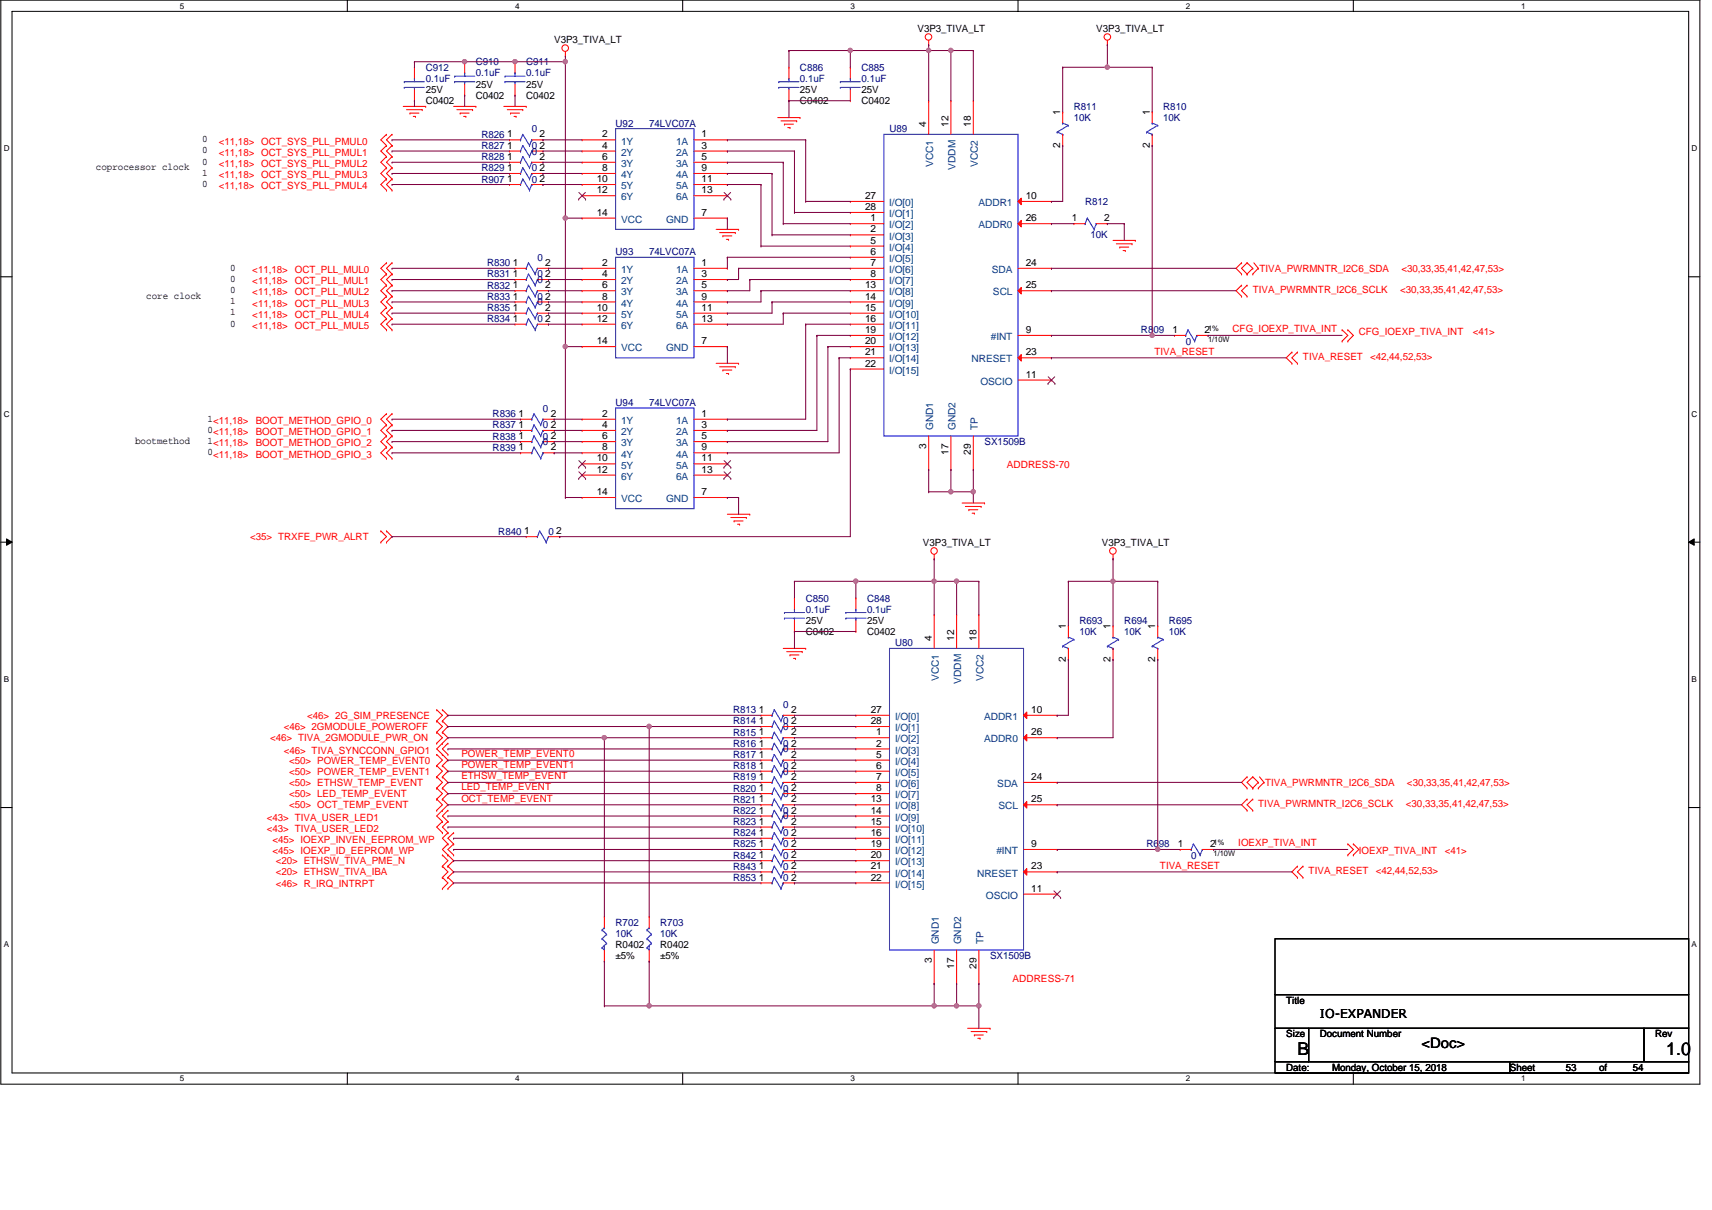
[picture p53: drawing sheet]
<svg xmlns="http://www.w3.org/2000/svg" width="420mm" height="297mm" viewBox="0 0 420 297" stroke-linecap="round" stroke-linejoin="round" font-family="sans-serif">
<defs><g id="words">
<g font-size="4.4">
<text x="318.4" y="259.1">B</text>
<text x="408.9" y="259.1">1.0</text>
</g>
<text font-size="3.6" x="348.9" y="257.3">&lt;Doc&gt;</text>
<text font-size="3" x="323.9" y="249.9">IO-EXPANDER</text>
<g font-size="2.5">
<text x="136" y="10.5">V3P3_TIVA_LT</text>
<text x="225.2" y="7.8">V3P3_TIVA_LT</text>
<text x="269.1" y="7.8">V3P3_TIVA_LT</text>
<text x="104.5" y="22.9">25V</text>
<text x="116.8" y="21.5">25V</text>
<text x="129.1" y="21.5">25V</text>
<text x="196.3" y="22.9">25V</text>
<text x="211.4" y="22.9">25V</text>
<text x="104.5" y="25.6">C0402</text>
<text x="116.8" y="24.3">C0402</text>
<text x="129.1" y="24.3">C0402</text>
<text x="196.3" y="25.6">C0402</text>
<text x="211.4" y="25.6">C0402</text>
<text x="260.2" y="28.3" transform="rotate(-90 260.2 28.3)">1</text>
<text x="282.2" y="28.3" transform="rotate(-90 282.2 28.3)">1</text>
<text x="49.6" y="34.9">0</text>
<text x="124.5" y="33.7">1</text>
<text x="132.4" y="33.7">2</text>
<text x="147.8" y="33.7">2</text>
<text x="172.2" y="33.7">1</text>
<text x="227.3" y="31.1" transform="rotate(-90 227.3 31.1)">4</text>
<text x="232.8" y="31.1" transform="rotate(-90 232.8 31.1)">12</text>
<text x="238.3" y="31.1" transform="rotate(-90 238.3 31.1)">18</text>
<text x="23.5" y="41.8">coprocessor clock</text>
<text x="49.6" y="37.7">0</text>
<text x="49.6" y="40.4">0</text>
<text x="124.5" y="36.5">1</text>
<text x="124.5" y="39.2">1</text>
<text x="124.5" y="42">1</text>
<text x="132.4" y="36.5">2</text>
<text x="132.4" y="39.2">2</text>
<text x="132.4" y="42">2</text>
<text x="147.8" y="36.5">4</text>
<text x="147.8" y="39.2">6</text>
<text x="147.8" y="42">8</text>
<text x="172.2" y="36.5">3</text>
<text x="172.2" y="39.2">5</text>
<text x="172.2" y="42">9</text>
<text x="260.2" y="36.3" transform="rotate(-90 260.2 36.3)">2</text>
<text x="282.2" y="36.3" transform="rotate(-90 282.2 36.3)">2</text>
<text x="49.6" y="45.9">0</text>
<text x="49.6" y="43.1">1</text>
<text x="124.5" y="44.7">1</text>
<text x="132.4" y="44.7">2</text>
<text x="146.5" y="44.7">10</text>
<text x="146.5" y="47.5">12</text>
<text x="172.2" y="44.7">11</text>
<text x="172.2" y="47.5">13</text>
<text x="146.5" y="53">14</text>
<text x="172.2" y="53">7</text>
<text x="212.3" y="48.9">27</text>
<text x="212.3" y="51.6">28</text>
<text x="251.7" y="48.9">10</text>
<text x="213.6" y="54.3">1</text>
<text x="213.6" y="57.1">2</text>
<text x="213.6" y="59.8">5</text>
<text x="251.7" y="54.3">26</text>
<text x="263" y="54.3">1</text>
<text x="271" y="54.3">2</text>
<text x="125.9" y="65.3">1</text>
<text x="133.8" y="65.3">2</text>
<text x="147.8" y="65.3">2</text>
<text x="172.2" y="65.3">1</text>
<text x="213.6" y="62.6">6</text>
<text x="213.6" y="65.3">7</text>
<text x="251.7" y="65.3">24</text>
<text x="56.5" y="72">0</text>
<text x="56.5" y="69.2">0</text>
<text x="56.5" y="66.5">0</text>
<text x="125.9" y="68">1</text>
<text x="125.9" y="70.8">1</text>
<text x="133.8" y="68">2</text>
<text x="133.8" y="70.8">2</text>
<text x="147.8" y="68">4</text>
<text x="147.8" y="70.8">6</text>
<text x="172.2" y="68">3</text>
<text x="172.2" y="70.8">5</text>
<text x="212.3" y="70.8">13</text>
<text x="213.6" y="68">8</text>
<text x="251.7" y="70.8">25</text>
<text x="35.9" y="73.3">core clock</text>
<text x="56.5" y="77.4">1</text>
<text x="56.5" y="74.7">1</text>
<text x="125.9" y="76.3">1</text>
<text x="125.9" y="73.5">1</text>
<text x="133.8" y="76.3">2</text>
<text x="133.8" y="73.5">2</text>
<text x="146.5" y="76.3">10</text>
<text x="147.8" y="73.5">8</text>
<text x="172.2" y="73.5">9</text>
<text x="172.2" y="76.3">11</text>
<text x="212.3" y="73.5">14</text>
<text x="212.3" y="76.3">15</text>
<text x="56.5" y="80.2">0</text>
<text x="125.9" y="79">1</text>
<text x="133.8" y="79">2</text>
<text x="146.5" y="79">12</text>
<text x="172.2" y="79">13</text>
<text x="212.3" y="79">16</text>
<text x="212.3" y="81.7">19</text>
<text x="251.7" y="81.7">9</text>
<text x="287.7" y="81.7">1</text>
<text x="295.6" y="81.7">2</text>
<text x="146.5" y="84.5">14</text>
<text x="172.2" y="84.5">7</text>
<text x="212.3" y="84.5">20</text>
<text x="212.3" y="87.2">21</text>
<text x="251.7" y="87.2">23</text>
<text x="212.3" y="90">22</text>
<text x="251.7" y="92.7">11</text>
<text x="51" y="106.3">0&lt;11,18&gt;</text>
<text x="51" y="103.5">1&lt;11,18&gt;</text>
<text x="127.2" y="102.3">1</text>
<text x="127.2" y="105.1">1</text>
<text x="127.2" y="107.8">1</text>
<text x="135.2" y="102.3">2</text>
<text x="135.2" y="105.1">2</text>
<text x="135.2" y="107.8">2</text>
<text x="147.8" y="102.3">2</text>
<text x="147.8" y="105.1">4</text>
<text x="147.8" y="107.8">6</text>
<text x="172.2" y="102.3">1</text>
<text x="172.2" y="105.1">3</text>
<text x="172.2" y="107.8">5</text>
<text x="33.1" y="109">bootmethod</text>
<text x="51" y="111.7">0&lt;11,18&gt;</text>
<text x="51" y="109">1&lt;11,18&gt;</text>
<text x="127.2" y="110.6">1</text>
<text x="135.2" y="110.6">2</text>
<text x="146.5" y="113.3">10</text>
<text x="147.8" y="110.6">8</text>
<text x="172.2" y="110.6">9</text>
<text x="172.2" y="113.3">11</text>
<text x="227.3" y="110.3" transform="rotate(-90 227.3 110.3)">3</text>
<text x="232.8" y="111.7" transform="rotate(-90 232.8 111.7)">17</text>
<text x="238.3" y="111.7" transform="rotate(-90 238.3 111.7)">29</text>
<text x="146.5" y="116">12</text>
<text x="172.2" y="116">13</text>
<text x="146.5" y="121.5">14</text>
<text x="172.2" y="121.5">7</text>
<text x="128.6" y="131.1">1</text>
<text x="136.5" y="131.1">2</text>
<text x="226.5" y="134">V3P3_TIVA_LT</text>
<text x="270.4" y="134">V3P3_TIVA_LT</text>
<text x="197.7" y="153.2">25V</text>
<text x="197.7" y="155.9">C0402</text>
<text x="212.8" y="153.2">25V</text>
<text x="212.8" y="155.9">C0402</text>
<text x="261.6" y="154.5" transform="rotate(-90 261.6 154.5)">1</text>
<text x="272.6" y="154.5" transform="rotate(-90 272.6 154.5)">1</text>
<text x="283.5" y="154.5" transform="rotate(-90 283.5 154.5)">1</text>
<text x="228.7" y="157.3" transform="rotate(-90 228.7 157.3)">4</text>
<text x="234.2" y="157.3" transform="rotate(-90 234.2 157.3)">12</text>
<text x="239.6" y="157.3" transform="rotate(-90 239.6 157.3)">18</text>
<text x="261.6" y="162.5" transform="rotate(-90 261.6 162.5)">2</text>
<text x="272.6" y="162.5" transform="rotate(-90 272.6 162.5)">2</text>
<text x="283.5" y="162.5" transform="rotate(-90 283.5 162.5)">2</text>
<text x="186.2" y="175">1</text>
<text x="186.2" y="177.8">1</text>
<text x="194.1" y="175">2</text>
<text x="194.1" y="177.8">2</text>
<text x="213.7" y="175">27</text>
<text x="213.7" y="177.8">28</text>
<text x="253.1" y="175">10</text>
<text x="186.2" y="180.5">1</text>
<text x="186.2" y="183.3">1</text>
<text x="194.1" y="180.5">2</text>
<text x="194.1" y="183.3">2</text>
<text x="215" y="180.5">1</text>
<text x="215" y="183.3">2</text>
<text x="253.1" y="180.5">26</text>
<text x="186.2" y="186">1</text>
<text x="186.2" y="188.7">1</text>
<text x="186.2" y="191.5">1</text>
<text x="194.1" y="186">2</text>
<text x="194.1" y="188.7">2</text>
<text x="194.1" y="191.5">2</text>
<text x="215" y="186">5</text>
<text x="215" y="188.7">6</text>
<text x="215" y="191.5">7</text>
<text x="253.1" y="191.5">24</text>
<text x="186.2" y="197">1</text>
<text x="186.2" y="194.2">1</text>
<text x="194.1" y="197">2</text>
<text x="194.1" y="194.2">2</text>
<text x="213.7" y="197">13</text>
<text x="215" y="194.2">8</text>
<text x="253.1" y="197">25</text>
<text x="186.2" y="199.7">1</text>
<text x="186.2" y="202.4">1</text>
<text x="194.1" y="199.7">2</text>
<text x="194.1" y="202.4">2</text>
<text x="213.7" y="199.7">14</text>
<text x="213.7" y="202.4">15</text>
<text x="186.2" y="205.2">1</text>
<text x="186.2" y="207.9">1</text>
<text x="194.1" y="205.2">2</text>
<text x="194.1" y="207.9">2</text>
<text x="213.7" y="205.2">16</text>
<text x="213.7" y="207.9">19</text>
<text x="253.1" y="207.9">9</text>
<text x="289.1" y="207.9">1</text>
<text x="297" y="207.9">2</text>
<text x="186.2" y="210.7">1</text>
<text x="186.2" y="213.4">1</text>
<text x="194.1" y="210.7">2</text>
<text x="194.1" y="213.4">2</text>
<text x="213.7" y="210.7">20</text>
<text x="213.7" y="213.4">21</text>
<text x="253.1" y="213.4">23</text>
<text x="186.2" y="216.2">1</text>
<text x="194.1" y="216.2">2</text>
<text x="213.7" y="216.2">22</text>
<text x="253.1" y="218.9">11</text>
<text x="151.1" y="232.7">R0402</text>
<text x="162" y="232.7">R0402</text>
<text x="151.1" y="235.5">±5%</text>
<text x="162" y="235.5">±5%</text>
<text x="228.7" y="236.5" transform="rotate(-90 228.7 236.5)">3</text>
<text x="234.2" y="237.9" transform="rotate(-90 234.2 237.9)">17</text>
<text x="239.6" y="237.9" transform="rotate(-90 239.6 237.9)">29</text>
<text x="315.7" y="246.4">Title</text>
<text x="315.7" y="254.7">Size</text>
<text x="323.9" y="254.7">Document Number</text>
<text x="406.2" y="254.7">Rev</text>
<text x="315.7" y="262.9">Date:</text>
<text x="326.9" y="262.9">Monday, October 15, 2018</text>
<text x="370.5" y="262.9">Sheet</text>
<text x="384.2" y="262.9">53</text>
<text x="392.5" y="262.9">of</text>
<text x="400.7" y="262.9">54</text>
</g>
<g font-size="2.5" fill="#000080">
<text x="104.5" y="17.4">C912</text>
<text x="116.8" y="16">C910</text>
<text x="129.1" y="16">C911</text>
<text x="196.3" y="17.4">C886</text>
<text x="211.4" y="17.4">C885</text>
<text x="104.5" y="20.1">0.1uF</text>
<text x="116.8" y="18.8">0.1uF</text>
<text x="129.1" y="18.8">0.1uF</text>
<text x="196.3" y="20.1">0.1uF</text>
<text x="211.4" y="20.1">0.1uF</text>
<text x="263.6" y="27">R811</text>
<text x="263.6" y="29.7">10K</text>
<text x="285.5" y="27">R810</text>
<text x="285.5" y="29.7">10K</text>
<text x="118.2" y="33.8">R826</text>
<text x="130.5" y="32.5">0</text>
<text x="151.1" y="31.1">U92</text>
<text x="159.3" y="31.1">74LVC07A</text>
<text x="218.3" y="32.5">U89</text>
<text x="118.2" y="36.6">R827</text>
<text x="118.2" y="39.3">R828</text>
<text x="130.5" y="36.6">0</text>
<text x="130.5" y="38">0</text>
<text x="118.2" y="44.8">R907</text>
<text x="118.2" y="42.1">R829</text>
<text x="130.5" y="44.8">0</text>
<text x="130.5" y="42.1">0</text>
<text x="266.3" y="50.3">R812</text>
<text x="267.7" y="58.5">10K</text>
<text x="119.5" y="65.4">R830</text>
<text x="131.9" y="64">0</text>
<text x="151.1" y="62.7">U93</text>
<text x="159.3" y="62.7">74LVC07A</text>
<text x="119.5" y="68.1">R831</text>
<text x="119.5" y="70.9">R832</text>
<text x="131.9" y="68.1">0</text>
<text x="131.9" y="69.5">0</text>
<text x="119.5" y="76.4">R835</text>
<text x="119.5" y="73.6">R833</text>
<text x="131.9" y="73.6">0</text>
<text x="131.9" y="75">0</text>
<text x="119.5" y="79.1">R834</text>
<text x="131.9" y="79.1">0</text>
<text x="280" y="81.8">R809</text>
<text x="291" y="84.6">0</text>
<text x="133.3" y="101">0</text>
<text x="151.1" y="99.7">U94</text>
<text x="159.3" y="99.7">74LVC07A</text>
<text x="120.9" y="102.4">R836</text>
<text x="120.9" y="105.2">R837</text>
<text x="120.9" y="107.9">R838</text>
<text x="133.3" y="105.2">0</text>
<text x="133.3" y="107.9">0</text>
<text x="120.9" y="110.7">R839</text>
<text x="133.3" y="109.3">0</text>
<text x="241.6" y="109.3">SX1509B</text>
<text x="122.3" y="131.2">R840</text>
<text x="134.6" y="131.2">0</text>
<text x="197.7" y="147.7">C850</text>
<text x="212.8" y="147.7">C848</text>
<text x="197.7" y="150.4">0.1uF</text>
<text x="212.8" y="150.4">0.1uF</text>
<text x="264.9" y="153.2">R693</text>
<text x="264.9" y="155.9">10K</text>
<text x="275.9" y="153.2">R694</text>
<text x="275.9" y="155.9">10K</text>
<text x="286.9" y="153.2">R695</text>
<text x="286.9" y="155.9">10K</text>
<text x="219.7" y="158.7">U80</text>
<text x="192.2" y="173.7">0</text>
<text x="179.9" y="175.1">R813</text>
<text x="179.9" y="177.8">R814</text>
<text x="192.2" y="177.8">0</text>
<text x="192.2" y="179.2">0</text>
<text x="179.9" y="180.6">R815</text>
<text x="179.9" y="183.3">R816</text>
<text x="192.2" y="183.3">0</text>
<text x="192.2" y="184.7">0</text>
<text x="179.9" y="186.1">R817</text>
<text x="179.9" y="188.8">R818</text>
<text x="179.9" y="191.6">R819</text>
<text x="192.2" y="188.8">0</text>
<text x="192.2" y="190.2">0</text>
<text x="179.9" y="197.1">R821</text>
<text x="179.9" y="194.3">R820</text>
<text x="192.2" y="194.3">0</text>
<text x="192.2" y="195.7">0</text>
<text x="179.9" y="199.8">R822</text>
<text x="179.9" y="202.6">R823</text>
<text x="192.2" y="199.8">0</text>
<text x="192.2" y="201.2">0</text>
<text x="179.9" y="205.3">R824</text>
<text x="179.9" y="208">R825</text>
<text x="192.2" y="205.3">0</text>
<text x="192.2" y="208">0</text>
<text x="281.4" y="208">R698</text>
<text x="179.9" y="210.8">R842</text>
<text x="179.9" y="213.5">R843</text>
<text x="192.2" y="210.8">0</text>
<text x="192.2" y="213.5">0</text>
<text x="292.3" y="210.8">0</text>
<text x="179.9" y="216.3">R853</text>
<text x="192.2" y="216.3">0</text>
<text x="151.1" y="227.2">R702</text>
<text x="162" y="227.2">R703</text>
<text x="151.1" y="230">10K</text>
<text x="162" y="230">10K</text>
<text x="243" y="235.5">SX1509B</text>
</g>
<g font-size="2.5" fill="#f00">
<text x="53.7" y="35.5">&lt;11,18&gt; OCT_SYS_PLL_PMUL0</text>
<text x="53.7" y="38.2">&lt;11,18&gt; OCT_SYS_PLL_PMUL1</text>
<text x="53.7" y="41">&lt;11,18&gt; OCT_SYS_PLL_PMUL2</text>
<text x="53.7" y="43.7">&lt;11,18&gt; OCT_SYS_PLL_PMUL3</text>
<text x="53.7" y="46.4">&lt;11,18&gt; OCT_SYS_PLL_PMUL4</text>
<text x="61.9" y="67">&lt;11,18&gt; OCT_PLL_MUL0</text>
<text x="61.9" y="69.8">&lt;11,18&gt; OCT_PLL_MUL1</text>
<text x="307.5" y="72">TIVA_PWRMNTR_I2C6_SCLK</text>
<text x="309.1" y="66.8">TIVA_PWRMNTR_I2C6_SDA</text>
<text x="343.7" y="72">&lt;30,33,35,41,42,47,53&gt;</text>
<text x="343.9" y="66.8">&lt;30,33,35,41,42,47,53&gt;</text>
<text x="61.9" y="72.5">&lt;11,18&gt; OCT_PLL_MUL2</text>
<text x="61.9" y="75.3">&lt;11,18&gt; OCT_PLL_MUL3</text>
<text x="61.9" y="78">&lt;11,18&gt; OCT_PLL_MUL4</text>
<text x="61.9" y="80.7">&lt;11,18&gt; OCT_PLL_MUL5</text>
<text x="302.5" y="81.6">CFG_IOEXP_TIVA_INT</text>
<text x="333.5" y="82.1">CFG_IOEXP_TIVA_INT</text>
<text x="361.5" y="82.1">&lt;41&gt;</text>
<text x="283.3" y="87.1">TIVA_RESET</text>
<text x="319.8" y="88.4">TIVA_RESET</text>
<text x="336.2" y="88.4">&lt;42,44,52,53&gt;</text>
<text x="62.8" y="104.1">BOOT_METHOD_GPIO_0</text>
<text x="62.8" y="106.8">BOOT_METHOD_GPIO_1</text>
<text x="62.8" y="109.6">BOOT_METHOD_GPIO_2</text>
<text x="62.8" y="112.3">BOOT_METHOD_GPIO_3</text>
<text x="247.1" y="114.8">ADDRESS-70</text>
<text x="61.4" y="132.6">&lt;35&gt; TRXFE_PWR_ALRT</text>
<text x="69.6" y="179.2">&lt;46&gt; 2GMODULE_POWEROFF</text>
<text x="75.4" y="176.5">&lt;46&gt; 2G_SIM_PRESENCE</text>
<text x="66.3" y="182">&lt;46&gt; TIVA_2GMODULE_PWR_ON</text>
<text x="69.6" y="185">&lt;46&gt; TIVA_SYNCCONN_GPIO1</text>
<text x="113.2" y="185.8">POWER_TEMP_EVENT0</text>
<text x="71" y="187.5">&lt;50&gt; POWER_TEMP_EVENT0</text>
<text x="71" y="190.2">&lt;50&gt; POWER_TEMP_EVENT1</text>
<text x="113.2" y="188.6">POWER_TEMP_EVENT1</text>
<text x="113.2" y="191.3">ETHSW_TEMP_EVENT</text>
<text x="71" y="193">&lt;50&gt; ETHSW_TEMP_EVENT</text>
<text x="71" y="195.7">&lt;50&gt; LED_TEMP_EVENT</text>
<text x="113.2" y="194.1">LED_TEMP_EVENT</text>
<text x="113.2" y="196.8">OCT_TEMP_EVENT</text>
<text x="310.5" y="193">TIVA_PWRMNTR_I2C6_SDA</text>
<text x="345.3" y="193">&lt;30,33,35,41,42,47,53&gt;</text>
<text x="65.5" y="201.5">&lt;43&gt; TIVA_USER_LED1</text>
<text x="71" y="198.4">&lt;50&gt; OCT_TEMP_EVENT</text>
<text x="308.8" y="198.2">TIVA_PWRMNTR_I2C6_SCLK</text>
<text x="345" y="198.2">&lt;30,33,35,41,42,47,53&gt;</text>
<text x="65.5" y="204.2">&lt;43&gt; TIVA_USER_LED2</text>
<text x="66.9" y="206.9">&lt;45&gt; IOEXP_INVEN_EEPROM_WP</text>
<text x="66.9" y="209.7">&lt;45&gt; IOEXP_ID_EEPROM_WP</text>
<text x="303.9" y="207.8">IOEXP_TIVA_INT</text>
<text x="333.5" y="209.7">IOEXP_TIVA_INT</text>
<text x="354.6" y="209.7">&lt;41&gt;</text>
<text x="67.7" y="212.1">&lt;20&gt; ETHSW_TIVA_PME_N</text>
<text x="67.7" y="214.9">&lt;20&gt; ETHSW_TIVA_IBA</text>
<text x="284.7" y="213.3">TIVA_RESET</text>
<text x="321.2" y="214.6">TIVA_RESET</text>
<text x="337.6" y="214.6">&lt;42,44,52,53&gt;</text>
<text x="67.7" y="217.6">&lt;46&gt; R_IRQ_INTRPT</text>
<text x="248.5" y="241">ADDRESS-71</text>
</g>
<g font-size="2.5" fill="#004080">
<text x="152.4" y="35.5">1Y</text>
<text x="165.9" y="35.5">1A</text>
<text x="152.4" y="38.2">2Y</text>
<text x="152.4" y="41">3Y</text>
<text x="165.9" y="38.2">2A</text>
<text x="165.9" y="41">3A</text>
<text x="229.1" y="41" transform="rotate(-90 229.1 41)">VCC1</text>
<text x="234.5" y="41.7" transform="rotate(-90 234.5 41.7)">VDDM</text>
<text x="240" y="41" transform="rotate(-90 240 41)">VCC2</text>
<text x="152.4" y="43.7">4Y</text>
<text x="152.4" y="46.4">5Y</text>
<text x="165.9" y="43.7">4A</text>
<text x="165.9" y="46.4">5A</text>
<text x="152.4" y="49.2">6Y</text>
<text x="165.9" y="49.2">6A</text>
<text x="218.3" y="50.6">I/O[0]</text>
<text x="218.3" y="53.3">I/O[1]</text>
<text x="240.1" y="50.6">ADDR1</text>
<text x="152.4" y="54.7">VCC</text>
<text x="163.5" y="54.7">GND</text>
<text x="218.3" y="56">I/O[2]</text>
<text x="218.3" y="58.8">I/O[3]</text>
<text x="240.1" y="56">ADDR0</text>
<text x="218.3" y="61.6">I/O[4]</text>
<text x="218.3" y="64.3">I/O[5]</text>
<text x="152.4" y="67">1Y</text>
<text x="152.4" y="69.8">2Y</text>
<text x="165.9" y="67">1A</text>
<text x="165.9" y="69.8">2A</text>
<text x="218.3" y="67">I/O[6]</text>
<text x="218.3" y="69.8">I/O[7]</text>
<text x="243.4" y="67">SDA</text>
<text x="152.4" y="72.5">3Y</text>
<text x="152.4" y="75.3">4Y</text>
<text x="165.9" y="72.5">3A</text>
<text x="165.9" y="75.3">4A</text>
<text x="218.3" y="72.5">I/O[8]</text>
<text x="218.3" y="75.3">I/O[9]</text>
<text x="243.7" y="72.5">SCL</text>
<text x="152.4" y="78">5Y</text>
<text x="152.4" y="80.7">6Y</text>
<text x="165.9" y="78">5A</text>
<text x="165.9" y="80.7">6A</text>
<text x="218.3" y="78">I/O[10]</text>
<text x="218.3" y="80.7">I/O[11]</text>
<text x="218.3" y="83.5">I/O[12]</text>
<text x="243.2" y="83.5">#INT</text>
<text x="152.4" y="86.2">VCC</text>
<text x="163.5" y="86.2">GND</text>
<text x="218.3" y="86.2">I/O[13]</text>
<text x="218.3" y="89">I/O[14]</text>
<text x="238.5" y="89">NRESET</text>
<text x="218.3" y="91.7">I/O[15]</text>
<text x="240.6" y="94.4">OSCIO</text>
<text x="152.4" y="104.1">1Y</text>
<text x="152.4" y="106.8">2Y</text>
<text x="165.9" y="104.1">1A</text>
<text x="165.9" y="106.8">2A</text>
<text x="229.1" y="105.7" transform="rotate(-90 229.1 105.7)">GND1</text>
<text x="234.5" y="105.7" transform="rotate(-90 234.5 105.7)">GND2</text>
<text x="240" y="105.7" transform="rotate(-90 240 105.7)">TP</text>
<text x="152.4" y="109.6">3Y</text>
<text x="152.4" y="112.3">4Y</text>
<text x="165.9" y="109.6">3A</text>
<text x="165.9" y="112.3">4A</text>
<text x="152.4" y="115">5Y</text>
<text x="152.4" y="117.8">6Y</text>
<text x="165.9" y="115">5A</text>
<text x="165.9" y="117.8">6A</text>
<text x="152.4" y="123.3">VCC</text>
<text x="163.5" y="123.3">GND</text>
<text x="230.4" y="167.2" transform="rotate(-90 230.4 167.2)">VCC1</text>
<text x="235.9" y="167.9" transform="rotate(-90 235.9 167.9)">VDDM</text>
<text x="241.4" y="167.2" transform="rotate(-90 241.4 167.2)">VCC2</text>
<text x="219.7" y="176.7">I/O[0]</text>
<text x="219.7" y="179.5">I/O[1]</text>
<text x="241.5" y="176.7">ADDR1</text>
<text x="219.7" y="182.2">I/O[2]</text>
<text x="219.7" y="185">I/O[3]</text>
<text x="241.5" y="182.2">ADDR0</text>
<text x="219.7" y="187.7">I/O[4]</text>
<text x="219.7" y="190.5">I/O[5]</text>
<text x="219.7" y="193.2">I/O[6]</text>
<text x="219.7" y="196">I/O[7]</text>
<text x="244.8" y="193.2">SDA</text>
<text x="219.7" y="198.7">I/O[8]</text>
<text x="219.7" y="201.5">I/O[9]</text>
<text x="245.1" y="198.7">SCL</text>
<text x="219.7" y="204.2">I/O[10]</text>
<text x="219.7" y="206.9">I/O[11]</text>
<text x="219.7" y="209.7">I/O[12]</text>
<text x="244.5" y="209.7">#INT</text>
<text x="219.7" y="212.4">I/O[13]</text>
<text x="219.7" y="215.2">I/O[14]</text>
<text x="239.8" y="215.2">NRESET</text>
<text x="219.7" y="217.9">I/O[15]</text>
<text x="242" y="220.6">OSCIO</text>
<text x="230.4" y="231.9" transform="rotate(-90 230.4 231.9)">GND1</text>
<text x="235.9" y="231.9" transform="rotate(-90 235.9 231.9)">GND2</text>
<text x="241.4" y="231.9" transform="rotate(-90 241.4 231.9)">TP</text>
</g>
<g font-size="2">
<text x="44.1" y="2.1">5</text>
<text x="126.4" y="2.1">4</text>
<text x="208.7" y="2.1">3</text>
<text x="291" y="2.1">2</text>
<text x="373.3" y="2.1">1</text>
<text x=".9" y="37.1">D</text>
<text x="415.2" y="37.1">D</text>
<text x=".9" y="102.3">C</text>
<text x="415.2" y="102.3">C</text>
<text x=".9" y="167.4">B</text>
<text x="415.2" y="167.4">B</text>
<text x=".9" y="232.6">A</text>
<text x="415.2" y="232.6">A</text>
<text x="44.1" y="265.5">5</text>
<text x="126.4" y="265.5">4</text>
<text x="208.7" y="265.5">3</text>
<text x="291" y="265.5">2</text>
<text x="373.3" y="265.5">1</text>
</g>
<g font-size="1.9">
<text x="296.5" y="81.3">1%</text>
<text x="296.5" y="84">1/10W</text>
<text x="297.8" y="207.5">1%</text>
<text x="297.8" y="210.2">1/10W</text>
</g>
</g></defs>
<path d="M.2 0h417v266.1h-417zM3 2.8h411.4v260.6h-411.4z" fill="none" stroke="#000" stroke-width=".25"/>
<g fill="#fff">
<path d="M44.1 .3h1.1v2.2h-1.1z"/>
<path d="M44.1 263.7h1.1v2.2h-1.1z"/>
</g>
<path d="M85.2 0v2.8M85.2 263.4v2.7" fill="none" stroke="#000" stroke-width=".25"/>
<g fill="#fff">
<path d="M126.4 .3h1.1v2.2h-1.1z"/>
<path d="M126.4 263.7h1.1v2.2h-1.1z"/>
</g>
<path d="M167.5 0v2.8M167.5 263.4v2.7" fill="none" stroke="#000" stroke-width=".25"/>
<g fill="#fff">
<path d="M208.7 .3h1.1v2.2h-1.1z"/>
<path d="M208.7 263.7h1.1v2.2h-1.1z"/>
</g>
<path d="M249.8 0v2.8M249.8 263.4v2.7" fill="none" stroke="#000" stroke-width=".25"/>
<g fill="#fff">
<path d="M291 .3h1.1v2.2h-1.1z"/>
<path d="M291 263.7h1.1v2.2h-1.1z"/>
</g>
<path d="M332.1 0v2.8M332.1 263.4v2.7" fill="none" stroke="#000" stroke-width=".25"/>
<g fill="#fff">
<path d="M373.3 .3h1.1v2.2h-1.1z"/>
<path d="M373.3 263.7h1.1v2.2h-1.1z"/>
<path d="M.9 35.3h1.4v2.2h-1.4z"/>
<path d="M415.2 35.3h1.3v2.2h-1.3z"/>
<path d="M.9 100.5h1.4v2.2h-1.4z"/>
<path d="M415.2 100.5h1.3v2.2h-1.3z"/>
</g>
<path d="M.2 67.9h2.8M414.4 67.9h2.8" fill="none" stroke="#000" stroke-width=".25"/>
<g fill="#fff">
<path d="M.9 165.7h1.3v2.2h-1.3z"/>
<path d="M415.2 165.7h1.3v2.2h-1.3z"/>
</g>
<path d="M.2 133.1h2.8M1.6 132.3l1.4 .8-1.4 .8zM414.4 133.1l1.4-.8v1.6zM414.4 133.1h2.8" fill="none" stroke="#000" stroke-width=".25"/>
<path d="M1.6 132.3l1.4 .8-1.4 .8zM414.4 133.1l1.4-.8v1.6z" fill="#000"/>
<g fill="#fff">
<path d="M.9 230.8h1.3v2.2h-1.3z"/>
<path d="M415.2 230.8h1.3v2.2h-1.3z"/>
</g>
<path d="M.2 198.2h2.8M414.4 198.2h2.8M312.9 230.5h101.5v13.7h-101.5zM312.9 244.2h101.5v8.2h-101.5zM312.9 252.4h8.3v8.2h-8.3zM321.2 252.4h82.3v8.2h-82.3zM403.5 252.4h10.9v8.2h-10.9zM312.9 260.6h57.6v2.8h-57.6zM370.5 260.6h43.9v2.8h-43.9z" fill="none" stroke="#000" stroke-width=".25"/>
<g fill="none" stroke="#f00" stroke-width=".25">
<path d="M138.8 13.8h.1M138.8 12.7v1.1M227.9 11h.1M227.9 9.9v1.1M271.8 11h.1M271.8 9.9v1.1M94.9 33h.1M94.9 35.7h.1M94.9 38.4h.1M94.9 33l-1.4 1.3 1.4 1.4M94.9 35.7l-1.4 1.4 1.4 1.3M94.9 38.4l-1.4 1.4 1.4 1.4"/>
<path d="M96.2 33h.1M96.2 35.7h.1M96.2 38.4h.1M96.2 33l-1.3 1.3 1.3 1.4M96.2 35.7l-1.3 1.4 1.3 1.3M96.2 38.4l-1.3 1.4 1.3 1.4M99 26.1h5.5M99.8 26.9h3.8M100.6 27.8h.1M100.6 27.8h2.2M101.4 28.6h.6M102 28.6h.1"/>
<path d="M103.6 26.9h.1M104.5 26.1h.1M111.3 26.1h5.5M112.1 26.9h3.9M112.9 27.8h.1M112.9 27.8h2.2M113.8 28.6h.5M114.3 28.6h.1M116 26.9h.1M116.8 26.1h.1M123.6 26.1h5.5M124.5 26.9h3.8"/>
<path d="M125.3 27.8h.1M125.3 27.8h2.2M126.1 28.6h.5M126.6 28.6h.1M128.3 26.9h.1M129.1 26.1h.1M190.9 28.9h5.4M191.7 29.7h3.8M192.5 30.5h.1M192.5 30.5h2.2M193.3 31.3h.6M193.9 31.3h.1"/>
<path d="M195.5 29.7h.1M196.3 28.9h.1M94.9 41.2h.1M94.9 43.9h.1M94.9 46.7h.1M94.9 41.2l-1.4 1.4 1.4 1.3M94.9 43.9l-1.4 1.4 1.4 1.4M96.2 41.2h.1M96.2 43.9h.1M96.2 46.7h.1M96.2 41.2l-1.3 1.4 1.3 1.3M96.2 43.9l-1.3 1.4 1.3 1.4"/>
<path d="M175.8 56.3h5.5M176.6 57.1h3.9M177.4 57.9h.1M177.4 57.9h2.2M178.3 58.8h.5M178.8 58.8h.1M180.5 57.1h.1M181.3 56.3h.1M273.2 59h5.4M274 59.9h3.8M277.8 59.9h.1M278.6 59h.1"/>
<path d="M94.9 64.5h.1M94.9 67.3h.1M94.9 70h.1M94.9 72.7h.1M94.9 75.5h.1M94.9 78.2h.1M94.9 64.5l-1.4 1.4 1.4 1.4M94.9 67.3l-1.4 1.3 1.4 1.4M94.9 70l-1.4 1.4 1.4 1.3M94.9 72.7l-1.4 1.4 1.4 1.4M94.9 75.5l-1.4 1.4 1.4 1.3M94.9 78.2l-1.4 1.4 1.4 1.4"/>
<path d="M96.2 64.5h.1M96.2 67.3h.1M96.2 70h.1M96.2 72.7h.1M96.2 75.5h.1M96.2 78.2h.1M96.2 64.5l-1.3 1.4 1.3 1.4M96.2 67.3l-1.3 1.3 1.3 1.4M96.2 70l-1.3 1.4 1.3 1.3M96.2 72.7l-1.3 1.4 1.3 1.4M96.2 75.5l-1.3 1.4 1.3 1.3M96.2 78.2l-1.3 1.4 1.3 1.4"/>
<path d="M126.4 79.6h.1M126.4 79.6h2.7M131.9 79.6h2.7M134.6 79.6h.1M274.8 60.7h.1M274.8 60.7h2.2M275.6 61.5h.6M276.2 61.5h.1M304.7 64.5h.1M304.7 67.3h.1M304.7 72.7h.1M304.7 70h.1"/>
<path d="M304.7 64.5l-1.4 1.4 1.4 1.4M304.7 70l-1.4 1.4 1.4 1.3M306.1 67.3h.1M306.1 64.5h.1M306.1 70h.1M306.1 72.7h.1M306.1 64.5l-1.4 1.4 1.4 1.4M306.1 64.5l1.4 1.4M306.1 70l-1.4 1.4 1.4 1.3M307.5 65.9h.1M307.5 67.3h.1M307.5 65.9l-1.4 1.4"/>
<path d="M307.7 64.5l1.1 1.4M308.8 65.9h.1M308.8 65.9l-1.3 1.4M94.9 81h.1M96.2 81h.1M175.8 89.2h5.5M176.6 90h3.9M177.4 90.8h.1M177.4 90.8h2.2M178.3 91.7h.5M178.8 91.7h.1M180.5 90h.1"/>
<path d="M181.3 89.2h.1M317.1 89.2h.1M317.1 86.4h.1M317.1 86.4l-1.4 1.4 1.4 1.4M318.4 86.4h.1M318.4 89.2h.1M318.4 86.4l-1.3 1.4 1.3 1.4M329.4 81h.1M329.4 83.7h.1M329.4 81l1.4 1.3-1.4 1.4M330.8 81h.1M330.8 83.7h.1"/>
<path d="M330.8 81l1.3 1.3-1.3 1.4M94.9 101.6h.1M94.9 104.3h.1M94.9 107h.1M94.9 109.8h.1M94.9 112.5h.1M94.9 101.6l-1.4 1.3 1.4 1.4M94.9 104.3l-1.4 1.4 1.4 1.3M94.9 107l-1.4 1.4 1.4 1.4M94.9 109.8l-1.4 1.4 1.4 1.3M96.2 101.6h.1M96.2 104.3h.1"/>
<path d="M96.2 107h.1M96.2 109.8h.1M96.2 112.5h.1M96.2 101.6l-1.3 1.3 1.3 1.4M96.2 104.3l-1.3 1.4 1.3 1.3M96.2 107l-1.3 1.4 1.3 1.4M96.2 109.8l-1.3 1.4 1.3 1.3M93.5 133.1h.1M93.5 130.3h.1M93.5 130.3l1.4 1.4-1.4 1.4M94.9 130.3h.1M94.9 133.1h.1"/>
<path d="M94.9 130.3l1.3 1.4-1.3 1.4M129.1 131.7h.1M129.1 131.7h2.8M134.6 131.7h2.8M137.4 131.7h.1M178.5 126.2h5.5M179.4 127h3.8M180.2 127.9h.1M180.2 127.9h2.2M181 128.7h.5M181.5 128.7h.1M183.2 127h.1"/>
<path d="M184 126.2h.1M229.3 137.2h.1M229.3 136.1v1.1M236.1 123.5h5.5M236.9 124.3h3.9M237.8 125.1h.1M237.8 125.1h2.2M238.6 126h.5M239.1 126h.1M240.8 124.3h.1M241.6 123.5h.1M273.2 137.2h.1"/>
<path d="M273.2 136.1v1.1M192.2 159.2h5.5M193.1 160h3.8M196.9 160h.1M197.7 159.2h.1M107.2 179.7h.1M107.2 177h.1M107.2 174.2h.1M107.2 179.7l1.4 1.4-1.4 1.4M107.2 177l1.4 1.4-1.4 1.3M107.2 174.2l1.4 1.4-1.4 1.4M108.6 179.7h.1"/>
<path d="M108.6 177h.1M108.6 174.2h.1M108.6 179.7l1.3 1.4-2.7 2.8 1.4 1.3M108.6 177l1.3 1.4-1.3 1.3M108.6 174.2l1.3 1.4-1.3 1.4M193.9 160.8h.1M193.9 160.8h2.2M194.7 161.6h.5M195.2 161.6h.1M210 175.6h.1M210 178.4h.1M210 175.6h8.3"/>
<path d="M210 178.4h8.3M107.2 188h.1M107.2 185.2h.1M107.2 190.7h.1M107.2 193.5h.1M107.2 196.2h.1M107.2 198.9h.1M107.2 182.5h.1M107.2 185.2l1.4 1.4-1.4 1.4M107.2 188l1.4 1.3-1.4 1.4M107.2 190.7l1.4 1.4-1.4 1.4M107.2 193.5l1.4 1.3-1.4 1.4"/>
<path d="M107.2 196.2l1.4 1.4-1.4 1.3M108.6 185.2h.1M108.6 188h.1M108.6 190.7h.1M108.6 193.5h.1M108.6 196.2h.1M108.6 198.9h.1M108.6 182.5h.1M108.6 185.2l1.3 1.4-1.3 1.4M108.6 188l1.3 1.3-1.3 1.4M108.6 190.7l1.3 1.4-1.3 1.4M108.6 193.5l1.3 1.3-1.3 1.4"/>
<path d="M108.6 196.2l1.3 1.4-2.7 2.7 1.4 1.4M109.9 182.5h.1M109.9 185.2h.1M109.9 198.9h.1M109.9 182.5l-1.3 1.4 1.3 1.3M109.9 198.9l-1.3 1.4 1.3 1.4M210 181.1h.1M210 183.9h.1M210 186.6h.1M210 189.3h.1M210 192.1h.1M210 194.8h.1"/>
<path d="M210 197.6h.1M210 181.1h8.3M210 183.9h8.3M210 186.6h8.3M210 189.3h8.3M210 192.1h8.3M210 194.8h8.3M210 197.6h8.3M306.1 190.7h.1M306.1 193.5h.1M306.1 198.9h.1M306.1 196.2h.1"/>
<path d="M306.1 190.7l-1.4 1.4 1.4 1.4M306.1 196.2l-1.4 1.4 1.4 1.3M307.5 193.5h.1M307.5 190.7h.1M307.5 196.2h.1M307.5 198.9h.1M307.5 190.7l-1.4 1.4 1.4 1.4M307.5 190.7l1.3 1.4M307.5 196.2l-1.4 1.4 1.4 1.3M308.8 192.1h.1M308.8 193.5h.1M308.8 192.1l-1.3 1.4"/>
<path d="M309.1 190.7l1.1 1.4M310.2 192.1h.1M310.2 192.1l-1.4 1.4M108.6 212.6h.1M108.6 209.9h.1M108.6 215.4h.1M108.6 218.1h.1M108.6 201.7h.1M108.6 204.4h.1M108.6 201.7l-1.4 1.3 1.4 1.4M108.6 209.9l1.3 1.4-1.3 1.3M108.6 212.6l1.3 1.4-1.3 1.4"/>
<path d="M108.6 215.4l1.3 1.3-1.3 1.4M109.9 204.4h.1M109.9 207.2h.1M109.9 209.9h.1M109.9 212.6h.1M109.9 215.4h.1M109.9 218.1h.1M109.9 201.7h.1M109.9 204.4l-1.3 1.4 1.3 1.4M109.9 207.2l-1.3 1.3 2.7 2.8-1.4 1.3M109.9 212.6l1.4 1.4-1.4 1.4M109.9 215.4l1.4 1.3-1.4 1.4"/>
<path d="M109.9 201.7l-1.3 1.3 1.3 1.4M111.3 204.4h.1M111.3 207.2h.1M111.3 209.9h.1M111.3 204.4l-1.4 1.4 1.4 1.4M111.3 207.2l-1.4 1.3 1.4 1.4M210 200.3h.1M210 203h.1M210 205.8h.1M210 208.5h.1M210 211.3h.1M210 214h.1"/>
<path d="M210 216.7h.1M210 200.3h8.3M210 203h8.3M210 205.8h8.3M210 208.5h8.3M210 211.3h8.3M210 214h8.3M210 216.7h8.3M251.2 208.5h8.2M259.4 208.5h.1M318.4 215.4h.1M318.4 212.6h.1"/>
<path d="M318.4 212.6l-1.3 1.4 1.3 1.4M319.8 212.6h.1M319.8 215.4h.1M319.8 212.6l-1.4 1.4 1.4 1.4M330.8 207.2h.1M330.8 209.9h.1M330.8 207.2l1.3 1.3-1.3 1.4M332.1 207.2h.1M332.1 209.9h.1M332.1 207.2l1.4 1.3-1.4 1.4M237.5 252.4h5.5M238.3 253.2h3.9"/>
<path d="M239.1 254.1h.1M239.1 254.1h2.2M240 254.9h.5M240.5 254.9h.1M242.2 253.2h.1M243 252.4h.1"/>
<circle cx="138.7" cy="11.8" r=".81"/>
<circle cx="227.9" cy="9.1" r=".8"/>
<circle cx="271.8" cy="9.1" r=".8"/>
<circle cx="229.2" cy="135.2" r=".79"/>
<circle cx="273.1" cy="135.3" r=".81"/>
</g>
<g fill="none" stroke="#00f" stroke-width=".25">
<path d="M129.1 79.6h.1M129.7 78.2h.1M129.7 78.2l-.6 1.4M129.7 78.2l1.6 2.8M131.9 79.6h.1M131.9 79.6l-.6 1.4M131.3 81h.1M131.9 131.7h.1M132.4 130.3h.1M132.4 130.3l-.5 1.4M132.4 130.3l1.7 2.8M134.1 133.1h.1"/>
<path d="M134.6 131.7h.1M134.6 131.7l-.5 1.4M218.3 159.2h32.9v74h-32.9z"/>
</g>
<path d="M251.2 175.6l.8-.8v1.6z" fill="#f00"/>
<path d="M251.2 175.6l.8-.8v1.6zM251.2 175.6h8.2M259.4 175.6h.1M251.2 219.5h8.2M259.4 219.5h.1" fill="none" stroke="#f00" stroke-width=".25"/>
<path d="M258.6 218.7l1.7 1.6M260.3 218.7l-1.7 1.6M258.6 220.3h.1M260.3 220.3h.1" fill="none" stroke="#804000" stroke-width=".25"/>
<path d="M251.2 214l.8-.8v1.6z" fill="#f00"/>
<path d="M251.2 192.1h8.2M259.4 192.1h.1M251.2 214l.8-.8v1.6zM251.2 214h8.2M259.4 214h.1" fill="none" stroke="#f00" stroke-width=".25"/>
<path d="M251.2 197.6l.8-.8v1.6z" fill="#f00"/>
<path d="M251.2 197.6l.8-.8v1.6zM251.2 197.6h8.2M259.4 197.6h.1" fill="none" stroke="#f00" stroke-width=".25"/>
<path d="M251.2 181.1l.8-.8v1.6z" fill="#f00"/>
<g fill="none" stroke="#f00" stroke-width=".25">
<path d="M101.7 16.5h.1M101.7 16.5v2.8M114 15.2h.1M114 15.2v2.7M126.4 15.2h.1M126.4 15.2v2.7M193.6 16.5h.1M193.6 16.5v2.8M208.7 16.5h.1M208.7 16.5v2.8M101.7 24.7h.1M101.7 22v2.7"/>
<path d="M114 23.4h.1M114 20.6v2.8M125 34.3h.1M125 37.1h.1M125 39.8h.1M125 34.3h2.8M125 37.1h2.8M125 39.8h2.8M126.4 23.4h.1M126.4 20.6v2.8M130.5 34.3h2.8M130.5 37.1h2.8"/>
<path d="M130.5 39.8h2.8M133.3 34.3h.1M133.3 37.1h.1M133.3 39.8h.1M142.9 34.3h.1M142.9 37.1h.1M142.9 39.8h.1M142.9 34.3h8.2M142.9 37.1h8.2M142.9 39.8h8.2M170.3 34.3h8.2M170.3 37.1h8.2"/>
<path d="M170.3 39.8h8.2M178.5 34.3h.1M178.5 37.1h.1M178.5 39.8h.1M193.6 24.7h.1M193.6 22v2.7M208.7 24.7h.1M208.7 22v2.7M260.8 27.5h.1M260.8 35.7h.1M260.8 27.5v2.7M260.8 33v2.7"/>
<path d="M282.8 27.5h.1M282.8 35.7h.1M282.8 27.5v2.7M282.8 33v2.7M125 45.3h.1M125 42.6h.1M125 42.6h2.8M125 45.3h2.8M130.5 42.6h2.8M130.5 45.3h2.8M133.3 45.3h.1M133.3 42.6h.1"/>
<path d="M142.9 42.6h.1M142.9 45.3h.1M142.9 48h.1M142.9 53.6h.1M142.9 53.6h8.2M142.9 42.6h8.2M142.9 45.3h8.2M142.9 48h8.2M170.3 53.6h8.2M170.3 42.6h8.2M170.3 45.3h8.2M170.3 48h8.2"/>
<path d="M178.5 53.6h.1M178.5 42.6h.1M178.5 45.3h.1M178.5 48h.1M208.7 54.9h.1M208.7 57.7h.1M208.7 49.4h.1M208.7 52.2h.1M208.7 54.9h8.2M208.7 57.7h8.2M208.7 49.4h8.2M208.7 52.2h8.2"/>
<path d="M263.6 54.9h.1M263.6 54.9h2.7M269.1 54.9h2.7M271.8 54.9h.1M126.4 76.9h.1M126.4 76.9h2.7M131.9 76.9h2.7M134.6 76.9h.1M142.9 65.9h.1M142.9 68.6h.1M142.9 71.4h.1M142.9 74.1h.1"/>
<path d="M142.9 76.9h.1M142.9 79.6h.1M142.9 76.9h8.2M142.9 65.9h8.2M142.9 68.6h8.2M142.9 71.4h8.2M142.9 74.1h8.2M142.9 79.6h8.2M170.3 76.9h8.2M170.3 65.9h8.2M170.3 68.6h8.2M170.3 71.4h8.2"/>
<path d="M170.3 74.1h8.2M170.3 79.6h8.2M178.5 65.9h.1M178.5 68.6h.1M178.5 71.4h.1M178.5 74.1h.1M178.5 76.9h.1M178.5 79.6h.1M208.7 60.4h.1M208.7 63.2h.1M208.7 65.9h.1M208.7 68.6h.1"/>
<path d="M208.7 71.4h.1M208.7 74.1h.1M208.7 76.9h.1M208.7 79.6h.1M208.7 76.9h8.2M208.7 65.9h8.2M208.7 68.6h8.2M208.7 71.4h8.2M208.7 74.1h8.2M208.7 79.6h8.2M208.7 60.4h8.2M208.7 63.2h8.2"/>
<path d="M142.9 85.1h.1M142.9 85.1h8.2M170.3 85.1h8.2M178.5 85.1h.1M208.7 82.3h.1M208.7 85.1h.1M208.7 87.8h.1M208.7 90.6h.1M208.7 85.1h8.2M208.7 82.3h8.2M208.7 87.8h8.2M208.7 90.6h8.2"/>
<path d="M249.8 82.3h8.3M258.1 82.3h.1M127.8 102.9h.1M127.8 105.7h.1M127.8 108.4h.1M127.8 102.9h2.7M127.8 105.7h2.7M127.8 108.4h2.7M133.3 102.9h2.7M133.3 105.7h2.7M133.3 108.4h2.7M136 102.9h.1"/>
<path d="M136 105.7h.1M136 108.4h.1M142.9 102.9h.1M142.9 105.7h.1M142.9 108.4h.1M142.9 111.2h.1M142.9 113.9h.1M142.9 116.6h.1M142.9 102.9h8.2M142.9 105.7h8.2M142.9 108.4h8.2M142.9 111.2h8.2"/>
<path d="M142.9 113.9h8.2M142.9 116.6h8.2M170.3 102.9h8.2M170.3 105.7h8.2M170.3 108.4h8.2M170.3 111.2h8.2M170.3 113.9h8.2M170.3 116.6h8.2M178.5 102.9h.1M178.5 105.7h.1M178.5 108.4h.1M178.5 111.2h.1"/>
<path d="M178.5 113.9h.1M178.5 116.6h.1M142.9 122.1h.1M142.9 122.1h8.2M170.3 122.1h8.2M178.5 122.1h.1M210 146.8h.1M210 155h.1M210 146.8v2.8M210 152.3v2.7M229.3 150.9h.1M229.3 150.9v8.3"/>
<path d="M234.8 150.9h.1M234.8 150.9v8.3M240.2 150.9h.1M240.2 150.9v8.3M262.2 153.7h.1M262.2 153.7v2.7M262.2 159.2v2.7M284.1 153.7h.1M284.1 153.7v2.7M284.1 159.2v2.7M186.8 175.6h.1M186.8 175.6h2.7"/>
<path d="M192.2 175.6h2.8M195 175.6h.1M262.2 161.9h.1M284.1 161.9h.1M186.8 181.1h.1M186.8 197.6h.1M186.8 183.9h.1M186.8 186.6h.1M186.8 181.1h2.7M186.8 197.6h2.7M186.8 183.9h2.7M186.8 186.6h2.7"/>
<path d="M192.2 181.1h2.8M192.2 197.6h2.8M192.2 183.9h2.8M192.2 186.6h2.8M195 181.1h.1M195 197.6h.1M195 183.9h.1M195 186.6h.1M251.2 181.1l.8-.8v1.6zM251.2 181.1h8.2M259.4 181.1h.1M186.8 200.3h.1"/>
<path d="M186.8 211.3h.1M186.8 203h.1M186.8 205.8h.1M186.8 214h.1M186.8 200.3h2.7M186.8 211.3h2.7M186.8 203h2.7M186.8 205.8h2.7M186.8 214h2.7M192.2 200.3h2.8M192.2 211.3h2.8M192.2 203h2.8"/>
<path d="M192.2 205.8h2.8M192.2 214h2.8M195 200.3h.1M195 211.3h.1M195 203h.1M195 205.8h.1M195 214h.1M289.6 208.5h.1M289.6 208.5h2.7M295.1 208.5h2.7M297.8 208.5h.1M148.3 236h.1"/>
<path d="M148.3 225h.1M148.3 225v2.8M148.3 233.2v2.8M159.3 236h.1M159.3 225h.1M159.3 225v2.8M159.3 233.2v2.8M229.3 233.2v8.3M234.8 233.2v8.3M240.2 233.2v8.3M229.3 241.5h.1M234.8 241.5h.1"/>
<path d="M240.2 241.5h.1"/>
</g>
<g fill="none" stroke="#00f" stroke-width=".25">
<path d="M101.7 19.3h.1M101.7 19.3v.8M111.6 18.7h.1M111.6 18.7h4.9M114 17.9h.1M114 17.9v.8M123.9 18.7h.1M123.9 18.7h5M126.4 17.9h.1M126.4 17.9v.8M193.6 19.3h.1M193.6 19.3v.8"/>
<path d="M208.7 19.3h.1M208.7 19.3v.8M99.2 20.1h.1M99.2 21.5h.1M99.2 20.1h5M99.2 21.5h5M101.7 21.5h.1M101.7 21.5v.5M111.6 20.1h.1M111.6 20.1h4.9M114 20.1h.1M114 20.1v.5"/>
<path d="M123.9 20.1h.1M123.9 20.1h5M126.4 20.1h.1M126.4 20.1v.5M127.8 34.3h.1M127.8 37.1h.1M127.8 39.8h.1M128.3 33h.1M128.3 35.7h.1M128.3 38.4h.1M128.3 33l-.5 1.3M128.3 33l1.7 2.7"/>
<path d="M128.3 35.7l-.5 1.4M128.3 35.7l1.7 2.7M128.3 38.4l-.5 1.4M128.3 38.4l1.7 2.8M130 35.7h.1M130 38.4h.1M130.5 34.3h.1M130.5 37.1h.1M130.5 39.8h.1M130.5 34.3l-.5 1.4M130.5 37.1l-.5 1.3M130.5 39.8l-.5 1.4"/>
<path d="M151.1 31.6h19.2v24.7h-19.2zM191.1 20.1h.1M191.1 21.5h.1M191.1 20.1h5M191.1 21.5h5M193.6 21.5h.1M193.6 21.5v.5M206.2 20.1h.1M206.2 21.5h.1M206.2 20.1h4.9M206.2 21.5h4.9M208.7 21.5h.1"/>
<path d="M208.7 21.5v.5M216.9 33h32.9v74h-32.9zM259.4 32.4h.1M259.4 32.4l1.4 .6M260.8 33h.1M260.8 30.2h.1M260.8 30.2l1.4 .6M262.2 30.8h.1M262.2 30.8l-2.8 1.6M281.4 32.4h.1M281.4 32.4l1.4 .6M282.8 33h.1"/>
<path d="M282.8 30.2h.1M282.8 30.2l1.3 .6M284.1 30.8h.1M284.1 30.8l-2.7 1.6M127.8 45.3h.1M127.8 42.6h.1M128.3 43.9h.1M128.3 41.2h.1M128.3 43.9l-.5 1.4M128.3 43.9l1.7 2.8M128.3 41.2l-.5 1.4M128.3 41.2l1.7 2.7"/>
<path d="M130 41.2h.1M130 46.7h.1M130 43.9h.1M130.5 45.3h.1M130.5 42.6h.1M130.5 45.3l-.5 1.4M130.5 42.6l-.5 1.3M266.3 54.9h.1M266.9 53.6h.1M266.9 53.6l-.6 1.3M266.9 53.6l1.6 2.7M268.5 56.3h.1"/>
<path d="M269.1 54.9h.1M269.1 54.9l-.6 1.4M129.1 76.9h.1M129.7 75.5h.1M129.7 75.5l-.6 1.4M129.7 75.5l1.6 2.7M131.3 78.2h.1M131.9 76.9h.1M131.9 76.9l-.6 1.3M151.1 63.2h19.2v24.6h-19.2zM130.5 102.9h.1M130.5 105.7h.1"/>
<path d="M130.5 108.4h.1M131.1 101.6h.1M131.1 104.3h.1M131.1 107h.1M131.1 101.6l-.6 1.3M131.1 101.6l1.6 2.7M131.1 104.3l-.6 1.4M131.1 104.3l1.6 2.7M131.1 107l-.6 1.4M131.1 107l1.6 2.8M132.7 104.3h.1M132.7 107h.1"/>
<path d="M132.7 109.8h.1M133.3 102.9h.1M133.3 105.7h.1M133.3 108.4h.1M133.3 102.9l-.6 1.4M133.3 105.7l-.6 1.3M133.3 108.4l-.6 1.4M151.1 100.2h19.2v24.7h-19.2zM207.6 150.4h.1M207.6 151.8h.1M207.6 150.4h4.9M207.6 151.8h4.9"/>
<path d="M210 151.8h.1M210 149.6h.1M210 149.6v.8M210 151.8v.5M260.8 158.6h.1M260.8 158.6l1.4 .6M262.2 159.2h.1M262.2 156.4h.1M262.2 156.4l1.4 .6M263.6 157h.1M263.6 157l-2.8 1.6M282.8 158.6h.1"/>
<path d="M282.8 158.6l1.3 .6M284.1 159.2h.1M284.1 156.4h.1M284.1 156.4l1.4 .6M285.5 157h.1M285.5 157l-2.7 1.6M189.5 175.6h.1M190 174.2h.1M190 179.7h.1M190 174.2l-.5 1.4M190 174.2l1.7 2.8M190 179.7l-.5 1.4"/>
<path d="M190 179.7l1.7 2.8M191.7 177h.1M192.2 175.6h.1M192.2 175.6l-.5 1.4M189.5 181.1h.1M189.5 197.6h.1M189.5 183.9h.1M189.5 186.6h.1M190 196.2h.1M190 182.5h.1M190 198.9h.1M190 185.2h.1"/>
<path d="M190 196.2l-.5 1.4M190 196.2l1.7 2.7M190 182.5l-.5 1.4M190 182.5l1.7 2.7M190 198.9l-.5 1.4M190 198.9l1.7 2.8M190 185.2l-.5 1.4M190 185.2l1.7 2.8M191.7 182.5h.1M191.7 198.9h.1M191.7 185.2h.1M191.7 188h.1"/>
<path d="M192.2 181.1h.1M192.2 197.6h.1M192.2 183.9h.1M192.2 186.6h.1M192.2 181.1l-.5 1.4M192.2 197.6l-.5 1.3M192.2 183.9l-.5 1.3M192.2 186.6l-.5 1.4M189.5 200.3h.1M189.5 211.3h.1M189.5 203h.1M189.5 205.8h.1"/>
<path d="M189.5 214h.1M190 209.9h.1M190 201.7h.1M190 204.4h.1M190 212.6h.1M190 209.9l-.5 1.4M190 209.9l1.7 2.7M190 201.7l-.5 1.3M190 201.7l1.7 2.7M190 204.4l-.5 1.4M190 204.4l1.7 2.8M190 212.6l-.5 1.4"/>
<path d="M190 212.6l1.7 2.8M191.7 201.7h.1M191.7 212.6h.1M191.7 204.4h.1M191.7 207.2h.1M191.7 215.4h.1M192.2 200.3h.1M192.2 211.3h.1M192.2 203h.1M192.2 205.8h.1M192.2 214h.1M192.2 200.3l-.5 1.4"/>
<path d="M192.2 211.3l-.5 1.3M192.2 203l-.5 1.4M192.2 205.8l-.5 1.4M192.2 214l-.5 1.4M292.3 208.5h.1M292.9 207.2h.1M292.9 207.2l-.6 1.3M292.9 207.2l1.6 2.7M294.5 209.9h.1M295.1 208.5h.1M295.1 208.5l-.6 1.4M147.8 232.7h.1"/>
<path d="M147.8 230.5h.1M147.8 228.3h.1M147.8 230.5l1.1 1.1M147.8 228.3l1.1 1.1M148.3 227.8h.1M148.3 232.1h.1M148.3 232.1v1.1l-.5-.5M148.3 227.8l-.5 .5M148.9 231.6h.1M148.9 229.4h.1M148.9 231.6l-1.1 1.1M148.9 229.4l-1.1 1.1"/>
<path d="M158.8 232.7h.1M158.8 230.5h.1M158.8 228.3h.1M158.8 230.5l1.1 1.1M158.8 228.3l1.1 1.1M159.3 227.8h.1M159.3 232.1h.1M159.3 232.1v1.1l-.5-.5M159.3 227.8l-.5 .5M159.9 231.6h.1M159.9 229.4h.1M159.9 231.6l-1.1 1.1"/>
<path d="M159.9 229.4l-1.1 1.1"/>
</g>
<g fill="none" stroke="#804000" stroke-width=".25">
<path d="M142 48.9h.1M142.1 47.2l1.6 1.7M143.7 47.2l-1.7 1.7M143.7 48.9h.1M177.7 48.9h.1M177.7 47.2l1.7 1.7M179.3 47.2l-1.6 1.7M179.4 48.9h.1M142 114.7h.1M142 117.5h.1M142.1 113.1l1.6 1.6M142.1 115.8l1.6 1.7"/>
<path d="M143.7 113.1l-1.7 1.6M143.7 115.8l-1.7 1.7M143.7 114.7h.1M143.7 117.5h.1M177.7 114.7h.1M177.7 117.5h.1M177.7 113.1l1.7 1.6M177.7 115.8l1.7 1.7M179.3 113.1l-1.6 1.6M179.3 115.8l-1.6 1.7M179.4 114.7h.1M179.4 117.5h.1"/>
</g>
<path d="M249.8 49.4l.8-.8v1.6z" fill="#f00"/>
<path d="M249.8 49.4l.8-.8v1.6zM249.8 49.4h8.3M258.1 49.4h.1M249.8 93.3h8.3M258.1 93.3h.1" fill="none" stroke="#f00" stroke-width=".25"/>
<path d="M257.2 94.1h.1M257.2 92.5l1.7 1.6M258.9 92.5l-1.7 1.6M258.9 94.1h.1" fill="none" stroke="#804000" stroke-width=".25"/>
<path d="M249.8 87.8l.8-.8v1.6z" fill="#f00"/>
<path d="M249.8 65.9h8.3M258.1 65.9h.1M249.8 87.8l.8-.8v1.6zM249.8 87.8h8.3M258.1 87.8h.1" fill="none" stroke="#f00" stroke-width=".25"/>
<path d="M249.8 71.4l.8-.8v1.6z" fill="#f00"/>
<path d="M249.8 71.4l.8-.8v1.6zM249.8 71.4h8.3M258.1 71.4h.1" fill="none" stroke="#f00" stroke-width=".25"/>
<path d="M249.8 54.9l.8-.8v1.6z" fill="#f00"/>
<g fill="none" stroke="#f00" stroke-width=".25">
<path d="M227.9 24.7h.1M227.9 24.7v8.3M233.4 24.7h.1M233.4 24.7v8.3M238.9 24.7h.1M238.9 24.7v8.3M249.8 54.9l.8-.8v1.6zM249.8 54.9h8.3M258.1 54.9h.1M126.4 65.9h.1M126.4 68.6h.1M126.4 71.4h.1"/>
<path d="M126.4 74.1h.1M126.4 65.9h2.7M126.4 68.6h2.7M126.4 71.4h2.7M126.4 74.1h2.7M131.9 65.9h2.7M131.9 68.6h2.7M131.9 71.4h2.7M131.9 74.1h2.7M134.6 65.9h.1M134.6 68.6h.1M134.6 71.4h.1"/>
<path d="M134.6 74.1h.1M288.2 82.3h.1M288.2 82.3h2.8M293.7 82.3h2.8M296.5 82.3h.1M127.8 111.2h.1M127.8 111.2h2.7M133.3 111.2h2.7M136 111.2h.1M227.9 115.3h.1M227.9 107v8.3M233.4 115.3h.1"/>
<path d="M233.4 107v8.3M238.9 115.3h.1M238.9 107v8.3M195 146.8h.1M195 155h.1M195 146.8v2.8M195 152.3v2.7M273.2 153.7h.1M273.2 153.7v2.7M273.2 159.2v2.7M186.8 178.4h.1M186.8 178.4h2.7"/>
<path d="M192.2 178.4h2.8M195 178.4h.1M273.2 161.9h.1M186.8 189.3h.1M186.8 192.1h.1M186.8 194.8h.1M186.8 189.3h2.7M186.8 192.1h2.7M186.8 194.8h2.7M192.2 189.3h2.8M192.2 192.1h2.8M192.2 194.8h2.8"/>
<path d="M195 189.3h.1M195 192.1h.1M195 194.8h.1M186.8 216.7h.1M186.8 208.5h.1M186.8 216.7h2.7M186.8 208.5h2.7M192.2 216.7h2.8M192.2 208.5h2.8M195 216.7h.1M195 208.5h.1"/>
</g>
<g fill="none" stroke="#00f" stroke-width=".25">
<path d="M129.1 65.9h.1M129.1 68.6h.1M129.1 71.4h.1M129.1 74.1h.1M129.7 64.5h.1M129.7 67.3h.1M129.7 70h.1M129.7 72.7h.1M129.7 64.5l-.6 1.4M129.7 64.5l1.6 2.8M129.7 67.3l-.6 1.3M129.7 67.3l1.6 2.7"/>
<path d="M129.7 70l-.6 1.4M129.7 70l1.6 2.7M129.7 72.7l-.6 1.4M129.7 72.7l1.6 2.8M131.3 67.3h.1M131.3 70h.1M131.3 72.7h.1M131.3 75.5h.1M131.9 65.9h.1M131.9 68.6h.1M131.9 71.4h.1M131.9 74.1h.1"/>
<path d="M131.9 65.9l-.6 1.4M131.9 68.6l-.6 1.4M131.9 71.4l-.6 1.3M131.9 74.1l-.6 1.4M291 82.3h.1M291.5 81h.1M291.5 81l-.5 1.3M291.5 81l1.7 2.7M293.2 83.7h.1M293.7 82.3h.1M293.7 82.3l-.5 1.4M130.5 111.2h.1"/>
<path d="M131.1 109.8h.1M131.1 109.8l-.6 1.4M131.1 109.8l1.6 2.7M132.7 112.5h.1M133.3 111.2h.1M133.3 111.2l-.6 1.3M192.5 150.4h.1M192.5 151.8h.1M192.5 150.4h4.9M192.5 151.8h4.9M195 151.8h.1M195 149.6h.1"/>
<path d="M195 149.6v.8M195 151.8v.5M271.8 158.6h.1M271.8 158.6l1.4 .6M273.2 159.2h.1M273.2 156.4h.1M273.2 156.4l1.3 .6M274.5 157h.1M274.5 157l-2.7 1.6M189.5 178.4h.1M190 177h.1M190 177l-.5 1.4"/>
<path d="M190 177l1.7 2.7M191.7 179.7h.1M192.2 178.4h.1M192.2 178.4l-.5 1.3M189.5 189.3h.1M189.5 192.1h.1M189.5 194.8h.1M190 188h.1M190 190.7h.1M190 193.5h.1M190 188l-.5 1.3M190 188l1.7 2.7"/>
<path d="M190 190.7l-.5 1.4M190 190.7l1.7 2.8M190 193.5l-.5 1.3M190 193.5l1.7 2.7M191.7 190.7h.1M191.7 193.5h.1M191.7 196.2h.1M192.2 189.3h.1M192.2 192.1h.1M192.2 194.8h.1M192.2 189.3l-.5 1.4M192.2 192.1l-.5 1.4"/>
<path d="M192.2 194.8l-.5 1.4M189.5 216.7h.1M189.5 208.5h.1M190 215.4h.1M190 207.2h.1M190 215.4l-.5 1.3M190 215.4l1.7 2.7M190 207.2l-.5 1.3M190 207.2l1.7 2.7M191.7 218.1h.1M191.7 209.9h.1M192.2 216.7h.1"/>
<path d="M192.2 208.5h.1M192.2 216.7l-.5 1.4M192.2 208.5l-.5 1.4"/>
</g>
<path d="M227.9 11h.1M227.9 12.4h.1M227.9 11v1.4M227.9 12.4h5.5M96.2 105.7h.1M96.2 108.4h.1M96.2 105.7h31.6M96.2 108.4h31.6" fill="none" stroke="#800040" stroke-width=".25"/>
<circle cx="233.3" cy="12.4" r=".54" fill="#f0f"/>
<circle cx="233.3" cy="12.4" r=".54" fill="none" stroke="#f0f" stroke-width=".25"/>
<path d="M227.9 12.4h.1M227.9 12.4v12.3M233.4 12.4h.1M233.4 12.4v12.3M233.4 12.4h5.5M238.9 12.4h.1M238.9 12.4v12.3M227.9 115.3h.1M227.9 115.3v5.4M233.4 120.7h.1M233.4 120.7h5.5" fill="none" stroke="#800040" stroke-width=".25"/>
<circle cx="238.8" cy="120.7" r=".54" fill="#f0f"/>
<circle cx="238.8" cy="120.7" r=".54" fill="none" stroke="#f0f" stroke-width=".25"/>
<path d="M260.8 16.5h.1M260.8 16.5v11M271.8 11h.1M271.8 11v5.5h-11M233.4 115.3h.1M233.4 115.3v5.4M238.9 115.3h.1M238.9 115.3v8.2M238.9 120.7h.1" fill="none" stroke="#800040" stroke-width=".25"/>
<circle cx="271.7" cy="16.5" r=".54" fill="#f0f"/>
<circle cx="271.7" cy="16.5" r=".54" fill="none" stroke="#f0f" stroke-width=".25"/>
<g fill="none" stroke="#800040" stroke-width=".25">
<path d="M271.8 16.5h.1M271.8 16.5h11M282.8 16.5h.1M282.8 16.5v11M96.2 37.1h.1M96.2 39.8h.1M96.2 37.1h28.8M96.2 39.8h28.8M260.8 35.7h.1M260.8 35.7v13.7h-2.7M282.8 35.7h.1M282.8 35.7v46.6h-24.7"/>
<path d="M258.1 49.4h.1M258.1 54.9h.1M258.1 54.9h5.5M258.1 71.4h.1M258.1 65.9h.1M258.1 71.4h45.2M258.1 65.9h45.2M258.1 87.8h.1M258.1 82.3h.1M258.1 87.8h57.6M296.5 82.3h.1M296.5 82.3h32.9"/>
</g>
<circle cx="282.7" cy="82.3" r=".54" fill="#f0f"/>
<circle cx="282.7" cy="82.3" r=".54" fill="none" stroke="#f0f" stroke-width=".25"/>
<g fill="none" stroke="#800040" stroke-width=".25">
<path d="M96.2 65.9h.1M96.2 68.6h.1M96.2 71.4h.1M96.2 74.1h.1M96.2 76.9h.1M96.2 65.9h30.2M96.2 68.6h30.2M96.2 71.4h30.2M96.2 74.1h30.2M96.2 76.9h30.2M282.8 82.3h.1M282.8 82.3h5.4"/>
<path d="M227.9 120.7h.1M227.9 120.7h5.5"/>
</g>
<circle cx="233.3" cy="120.7" r=".54" fill="#f0f"/>
<circle cx="233.3" cy="120.7" r=".54" fill="none" stroke="#f0f" stroke-width=".25"/>
<path d="M208.7 12.4h.1M208.7 12.4v4.1M208.7 12.4h19.2M96.2 34.3h.1M96.2 34.3h28.8M96.2 42.6h.1M96.2 42.6h28.8M96.2 79.6h.1M96.2 79.6h30.2M96.2 102.9h.1M96.2 102.9h31.6" fill="none" stroke="#800040" stroke-width=".25"/>
<circle cx="227.9" cy="12.4" r=".54" fill="#f0f"/>
<circle cx="227.9" cy="12.4" r=".54" fill="none" stroke="#f0f" stroke-width=".25"/>
<circle cx="208.7" cy="12.4" r=".54" fill="#f0f"/>
<circle cx="208.7" cy="12.4" r=".54" fill="none" stroke="#f0f" stroke-width=".25"/>
<g fill="none" stroke="#800040" stroke-width=".25">
<path d="M193.6 12.4h.1M193.6 12.4v4.1M193.6 12.4h15.1M193.6 24.7h.1M193.6 24.7v4.2M193.6 24.7h15.1M271.8 54.9h.1M271.8 54.9h4.1M275.9 54.9h.1M275.9 54.9v4.1M96.2 111.2h.1M96.2 111.2h31.6"/>
<path d="M96.2 131.7h.1M96.2 131.7h32.9M229.3 137.2h.1M229.3 137.2v5.5M229.3 142.7h.1M229.3 142.7h5.5M111.3 205.8h.1M111.3 208.5h.1M111.3 205.8h75.5M111.3 208.5h75.5"/>
</g>
<circle cx="234.7" cy="142.7" r=".54" fill="#f0f"/>
<circle cx="234.7" cy="142.7" r=".54" fill="none" stroke="#f0f" stroke-width=".25"/>
<path d="M229.3 142.7h.1M229.3 142.7v8.2M234.8 142.7h.1M234.8 142.7v8.2M234.8 142.7h5.4M240.2 142.7h.1M240.2 142.7v8.2M229.3 241.5h.1M229.3 241.5v5.4M234.8 246.9h.1M240.2 241.5h.1M240.2 241.5v5.4h-5.4" fill="none" stroke="#800040" stroke-width=".25"/>
<circle cx="240.2" cy="246.9" r=".54" fill="#f0f"/>
<circle cx="240.2" cy="246.9" r=".54" fill="none" stroke="#f0f" stroke-width=".25"/>
<path d="M273.2 137.2h.1M273.2 137.2v5.5h-11M262.2 142.7h.1M262.2 142.7v11M234.8 241.5h.1M234.8 241.5v5.4M240.2 246.9h.1M240.2 246.9v5.5" fill="none" stroke="#800040" stroke-width=".25"/>
<circle cx="273.1" cy="142.7" r=".54" fill="#f0f"/>
<circle cx="273.1" cy="142.7" r=".54" fill="none" stroke="#f0f" stroke-width=".25"/>
<g fill="none" stroke="#800040" stroke-width=".25">
<path d="M273.2 142.7h.1M273.2 142.7v11M273.2 142.7h10.9M284.1 142.7h.1M284.1 142.7v11M109.9 178.4h.1M109.9 178.4h49.4M259.4 175.6h.1M262.2 161.9h.1M262.2 161.9v13.7h-2.8M273.2 161.9h.1M273.2 161.9v19.2h-13.8"/>
<path d="M284.1 161.9h.1M284.1 161.9v46.6h-24.7M109.9 181.1h.1M109.9 181.1h38.4M259.4 181.1h.1M259.4 197.6h.1M259.4 192.1h.1M259.4 197.6h45.3M259.4 192.1h45.3M259.4 214h.1M259.4 208.5h.1M259.4 214h57.7"/>
<path d="M297.8 208.5h.1M297.8 208.5h33"/>
</g>
<circle cx="284.1" cy="208.5" r=".54" fill="#f0f"/>
<circle cx="284.1" cy="208.5" r=".54" fill="none" stroke="#f0f" stroke-width=".25"/>
<g fill="none" stroke="#800040" stroke-width=".25">
<path d="M109.9 186.6h.1M109.9 189.3h.1M109.9 192.1h.1M109.9 194.8h.1M109.9 197.6h.1M109.9 186.6h76.9M109.9 189.3h76.9M109.9 192.1h76.9M109.9 194.8h76.9M109.9 197.6h76.9M284.1 208.5h.1M284.1 208.5h5.5"/>
<path d="M159.3 246.9h.1M159.3 246.9h70"/>
</g>
<circle cx="229.2" cy="246.9" r=".54" fill="#f0f"/>
<circle cx="229.2" cy="246.9" r=".54" fill="none" stroke="#f0f" stroke-width=".25"/>
<circle cx="159.3" cy="246.9" r=".54" fill="#f0f"/>
<circle cx="159.3" cy="246.9" r=".54" fill="none" stroke="#f0f" stroke-width=".25"/>
<path d="M195 216.7h.1M195 216.7h15M229.3 246.9h.1M229.3 246.9h5.5" fill="none" stroke="#800040" stroke-width=".25"/>
<circle cx="234.7" cy="246.9" r=".54" fill="#f0f"/>
<circle cx="234.7" cy="246.9" r=".54" fill="none" stroke="#f0f" stroke-width=".25"/>
<path d="M210 142.7h.1M210 142.7v4.1M210 142.7h19.3M109.9 175.6h.1M109.9 175.6h76.9M109.9 183.9h.1M109.9 183.9h76.9M109.9 200.3h.1M109.9 203h.1M109.9 200.3h76.9M109.9 203h76.9" fill="none" stroke="#800040" stroke-width=".25"/>
<circle cx="229.2" cy="142.7" r=".54" fill="#f0f"/>
<circle cx="229.2" cy="142.7" r=".54" fill="none" stroke="#f0f" stroke-width=".25"/>
<circle cx="210" cy="142.7" r=".54" fill="#f0f"/>
<circle cx="210" cy="142.7" r=".54" fill="none" stroke="#f0f" stroke-width=".25"/>
<path d="M195 142.7h.1M195 155h.1M195 142.7v4.1M195 155v4.2M195 142.7h15M195 155h15M159.3 178.4h.1M159.3 178.4v46.6" fill="none" stroke="#800040" stroke-width=".25"/>
<circle cx="159.3" cy="178.3" r=".54" fill="#f0f"/>
<circle cx="159.3" cy="178.3" r=".54" fill="none" stroke="#f0f" stroke-width=".25"/>
<path d="M159.3 178.4h.1M159.3 178.4h27.5M148.3 181.1h.1M148.3 181.1v43.9" fill="none" stroke="#800040" stroke-width=".25"/>
<circle cx="148.3" cy="181.1" r=".54" fill="#f0f"/>
<circle cx="148.3" cy="181.1" r=".54" fill="none" stroke="#f0f" stroke-width=".25"/>
<g fill="none" stroke="#800040" stroke-width=".25">
<path d="M101.7 15.2h.1M101.7 15.2h12.3M138.8 13.8h.1M138.8 13.8v1.4M133.3 34.3h.1M133.3 39.8h.1M133.3 37.1h.1M133.3 34.3h9.6M133.3 39.8h9.6M133.3 37.1h9.6M178.5 34.3h.1M178.5 37.1h.1"/>
<path d="M178.5 39.8h.1M178.5 34.3h19.2M178.5 39.8h13.7M178.5 37.1h16.5M192.2 39.8h.1M192.2 39.8v15.1M195 37.1h.1M195 37.1v15.1M197.7 34.3h.1M197.7 34.3v15.1M133.3 42.6h.1M133.3 42.6h9.6"/>
<path d="M138.8 53.6h.1M138.8 53.6h4.1M178.5 42.6h.1M178.5 42.6h11M189.5 57.7h.1M189.5 42.6h.1M189.5 57.7h19.2M189.5 42.6v15.1M192.2 54.9h.1M192.2 54.9h16.5M195 52.2h.1M195 52.2h13.7"/>
<path d="M197.7 49.4h.1M197.7 49.4h11M178.5 63.2h.1M178.5 63.2h30.2M181.3 65.9h.1M181.3 65.9h27.4M195 175.6h.1M195 178.4h.1M195 175.6h15M195 178.4h15M148.3 181.1h.1M148.3 181.1h38.5"/>
<path d="M195 181.1h.1M195 183.9h.1M195 186.6h.1M195 189.3h.1M195 192.1h.1M195 194.8h.1M195 197.6h.1M195 181.1h15M195 183.9h15M195 186.6h15M195 189.3h15M195 192.1h15"/>
<path d="M195 194.8h15M195 197.6h15M111.3 211.3h.1M111.3 214h.1M111.3 216.7h.1M111.3 211.3h75.5M111.3 214h75.5M111.3 216.7h75.5M195 200.3h.1M195 203h.1M195 205.8h.1M195 208.5h.1"/>
<path d="M195 211.3h.1M195 214h.1M195 200.3h15M195 203h15M195 205.8h15M195 208.5h15M195 211.3h15M195 214h15M148.3 236h.1M148.3 236v10.9M159.3 236h.1M159.3 236v10.9h-11"/>
<path d="M148.3 246.9h.1"/>
</g>
<circle cx="114" cy="15.1" r=".54" fill="#f0f"/>
<circle cx="114" cy="15.1" r=".54" fill="none" stroke="#f0f" stroke-width=".25"/>
<g fill="none" stroke="#800040" stroke-width=".25">
<path d="M114 23.4h.1M114 23.4v2.7M138.8 53.6h.1M138.8 53.6v31.5M178.5 53.6h.1M178.5 53.6v2.7M134.6 65.9h.1M134.6 71.4h.1M134.6 79.6h.1M134.6 68.6h.1M134.6 74.1h.1M134.6 76.9h.1"/>
<path d="M134.6 65.9h8.3M134.6 71.4h8.3M134.6 79.6h8.3M134.6 68.6h8.3M134.6 74.1h8.3M134.6 76.9h8.3M138.8 85.1h.1M138.8 85.1h4.1"/>
</g>
<circle cx="138.7" cy="85.1" r=".54" fill="#f0f"/>
<circle cx="138.7" cy="85.1" r=".54" fill="none" stroke="#f0f" stroke-width=".25"/>
<circle cx="138.7" cy="53.5" r=".54" fill="#f0f"/>
<circle cx="138.7" cy="53.5" r=".54" fill="none" stroke="#f0f" stroke-width=".25"/>
<path d="M114 15.2h.1M114 15.2h12.4M126.4 23.4h.1M126.4 23.4v2.7M178.5 85.1h.1M178.5 85.1v4.1" fill="none" stroke="#800040" stroke-width=".25"/>
<circle cx="126.4" cy="15.1" r=".54" fill="#f0f"/>
<circle cx="126.4" cy="15.1" r=".54" fill="none" stroke="#f0f" stroke-width=".25"/>
<g fill="none" stroke="#800040" stroke-width=".25">
<path d="M101.7 15.2h.1M101.7 15.2v1.3M126.4 15.2h.1M126.4 15.2h12.4M138.8 15.2h.1M138.8 15.2v38.4M184 68.6h.1M184 68.6h24.7M186.8 71.4h.1M186.8 71.4h21.9M189.5 74.1h.1M189.5 74.1h19.2"/>
<path d="M192.2 76.9h.1M192.2 76.9h16.5M197.7 79.6h.1M197.7 79.6v23.3h-19.2M197.7 79.6h11M138.8 85.1h.1M138.8 85.1v37M200.5 82.3h.1M200.5 82.3h8.2M200.5 82.3v23.4M203.2 85.1h.1M203.2 85.1h5.5"/>
<path d="M203.2 85.1v23.3M208.7 90.6h.1M208.7 90.6v41.1h-71.3M136 102.9h.1M136 111.2h.1M136 108.4h.1M136 105.7h.1M136 102.9h6.9M136 111.2h6.9M136 108.4h6.9M136 105.7h6.9M178.5 102.9h.1"/>
<path d="M137.4 131.7h.1M138.8 122.1h.1M138.8 122.1h4.1M178.5 122.1h.1M178.5 122.1h2.8M181.3 122.1h.1M181.3 122.1v4.1"/>
</g>
<circle cx="138.7" cy="15.1" r=".54" fill="#f0f"/>
<circle cx="138.7" cy="15.1" r=".54" fill="none" stroke="#f0f" stroke-width=".25"/>
<g fill="none" stroke="#800040" stroke-width=".25">
<path d="M101.7 24.7h.1M101.7 24.7v1.4M96.2 45.3h.1M96.2 45.3h28.8M133.3 45.3h.1M133.3 45.3h9.6M178.5 45.3h.1M178.5 45.3h8.3M186.8 45.3h.1M186.8 45.3v15.1M178.5 63.2h.1M178.5 68.6h.1"/>
<path d="M178.5 71.4h.1M178.5 74.1h.1M178.5 76.9h.1M178.5 79.6h.1M178.5 63.2v2.7M181.3 65.9h.1M181.3 65.9v2.7h-2.8M184 68.6h.1M184 68.6v2.8h-5.5M186.8 60.4h.1M186.8 71.4h.1M186.8 71.4v2.7h-8.3"/>
<path d="M186.8 60.4h21.9M189.5 74.1h.1M189.5 74.1v2.8h-11M192.2 76.9h.1M192.2 76.9v2.7h-13.7M205.9 87.8h.1M205.9 87.8v23.4h-27.4M205.9 87.8h2.8M178.5 105.7h.1M178.5 108.4h.1M178.5 111.2h.1M178.5 105.7h22"/>
<path d="M178.5 108.4h24.7"/>
</g>
<circle cx="233.3" cy="12.4" r=".54" fill="#f0f"/>
<circle cx="233.3" cy="12.4" r=".54" fill="none" stroke="#f0f" stroke-width=".25"/>
<circle cx="238.8" cy="120.7" r=".54" fill="#f0f"/>
<circle cx="238.8" cy="120.7" r=".54" fill="none" stroke="#f0f" stroke-width=".25"/>
<circle cx="271.7" cy="16.5" r=".54" fill="#f0f"/>
<circle cx="271.7" cy="16.5" r=".54" fill="none" stroke="#f0f" stroke-width=".25"/>
<circle cx="282.7" cy="82.3" r=".54" fill="#f0f"/>
<circle cx="282.7" cy="82.3" r=".54" fill="none" stroke="#f0f" stroke-width=".25"/>
<circle cx="233.3" cy="120.7" r=".54" fill="#f0f"/>
<circle cx="233.3" cy="120.7" r=".54" fill="none" stroke="#f0f" stroke-width=".25"/>
<circle cx="227.9" cy="12.4" r=".54" fill="#f0f"/>
<circle cx="227.9" cy="12.4" r=".54" fill="none" stroke="#f0f" stroke-width=".25"/>
<circle cx="208.7" cy="12.4" r=".54" fill="#f0f"/>
<circle cx="208.7" cy="12.4" r=".54" fill="none" stroke="#f0f" stroke-width=".25"/>
<circle cx="234.7" cy="142.7" r=".54" fill="#f0f"/>
<circle cx="234.7" cy="142.7" r=".54" fill="none" stroke="#f0f" stroke-width=".25"/>
<circle cx="240.2" cy="246.9" r=".54" fill="#f0f"/>
<circle cx="240.2" cy="246.9" r=".54" fill="none" stroke="#f0f" stroke-width=".25"/>
<circle cx="273.1" cy="142.7" r=".54" fill="#f0f"/>
<circle cx="273.1" cy="142.7" r=".54" fill="none" stroke="#f0f" stroke-width=".25"/>
<circle cx="284.1" cy="208.5" r=".54" fill="#f0f"/>
<circle cx="284.1" cy="208.5" r=".54" fill="none" stroke="#f0f" stroke-width=".25"/>
<circle cx="229.2" cy="246.9" r=".54" fill="#f0f"/>
<circle cx="229.2" cy="246.9" r=".54" fill="none" stroke="#f0f" stroke-width=".25"/>
<circle cx="159.3" cy="246.9" r=".54" fill="#f0f"/>
<circle cx="159.3" cy="246.9" r=".54" fill="none" stroke="#f0f" stroke-width=".25"/>
<circle cx="234.7" cy="246.9" r=".54" fill="#f0f"/>
<circle cx="234.7" cy="246.9" r=".54" fill="none" stroke="#f0f" stroke-width=".25"/>
<circle cx="229.2" cy="142.7" r=".54" fill="#f0f"/>
<circle cx="229.2" cy="142.7" r=".54" fill="none" stroke="#f0f" stroke-width=".25"/>
<circle cx="210" cy="142.7" r=".54" fill="#f0f"/>
<circle cx="210" cy="142.7" r=".54" fill="none" stroke="#f0f" stroke-width=".25"/>
<circle cx="159.3" cy="178.3" r=".54" fill="#f0f"/>
<circle cx="159.3" cy="178.3" r=".54" fill="none" stroke="#f0f" stroke-width=".25"/>
<circle cx="148.3" cy="181.1" r=".54" fill="#f0f"/>
<circle cx="148.3" cy="181.1" r=".54" fill="none" stroke="#f0f" stroke-width=".25"/>
<circle cx="114" cy="15.1" r=".54" fill="#f0f"/>
<circle cx="114" cy="15.1" r=".54" fill="none" stroke="#f0f" stroke-width=".25"/>
<circle cx="138.7" cy="85.1" r=".54" fill="#f0f"/>
<circle cx="138.7" cy="85.1" r=".54" fill="none" stroke="#f0f" stroke-width=".25"/>
<circle cx="138.7" cy="53.5" r=".54" fill="#f0f"/>
<circle cx="138.7" cy="53.5" r=".54" fill="none" stroke="#f0f" stroke-width=".25"/>
<circle cx="126.4" cy="15.1" r=".54" fill="#f0f"/>
<circle cx="126.4" cy="15.1" r=".54" fill="none" stroke="#f0f" stroke-width=".25"/>
<circle cx="138.7" cy="15.1" r=".54" fill="#f0f"/>
<circle cx="138.7" cy="15.1" r=".54" fill="none" stroke="#f0f" stroke-width=".25"/>
<use href="#words"/>
</svg>
